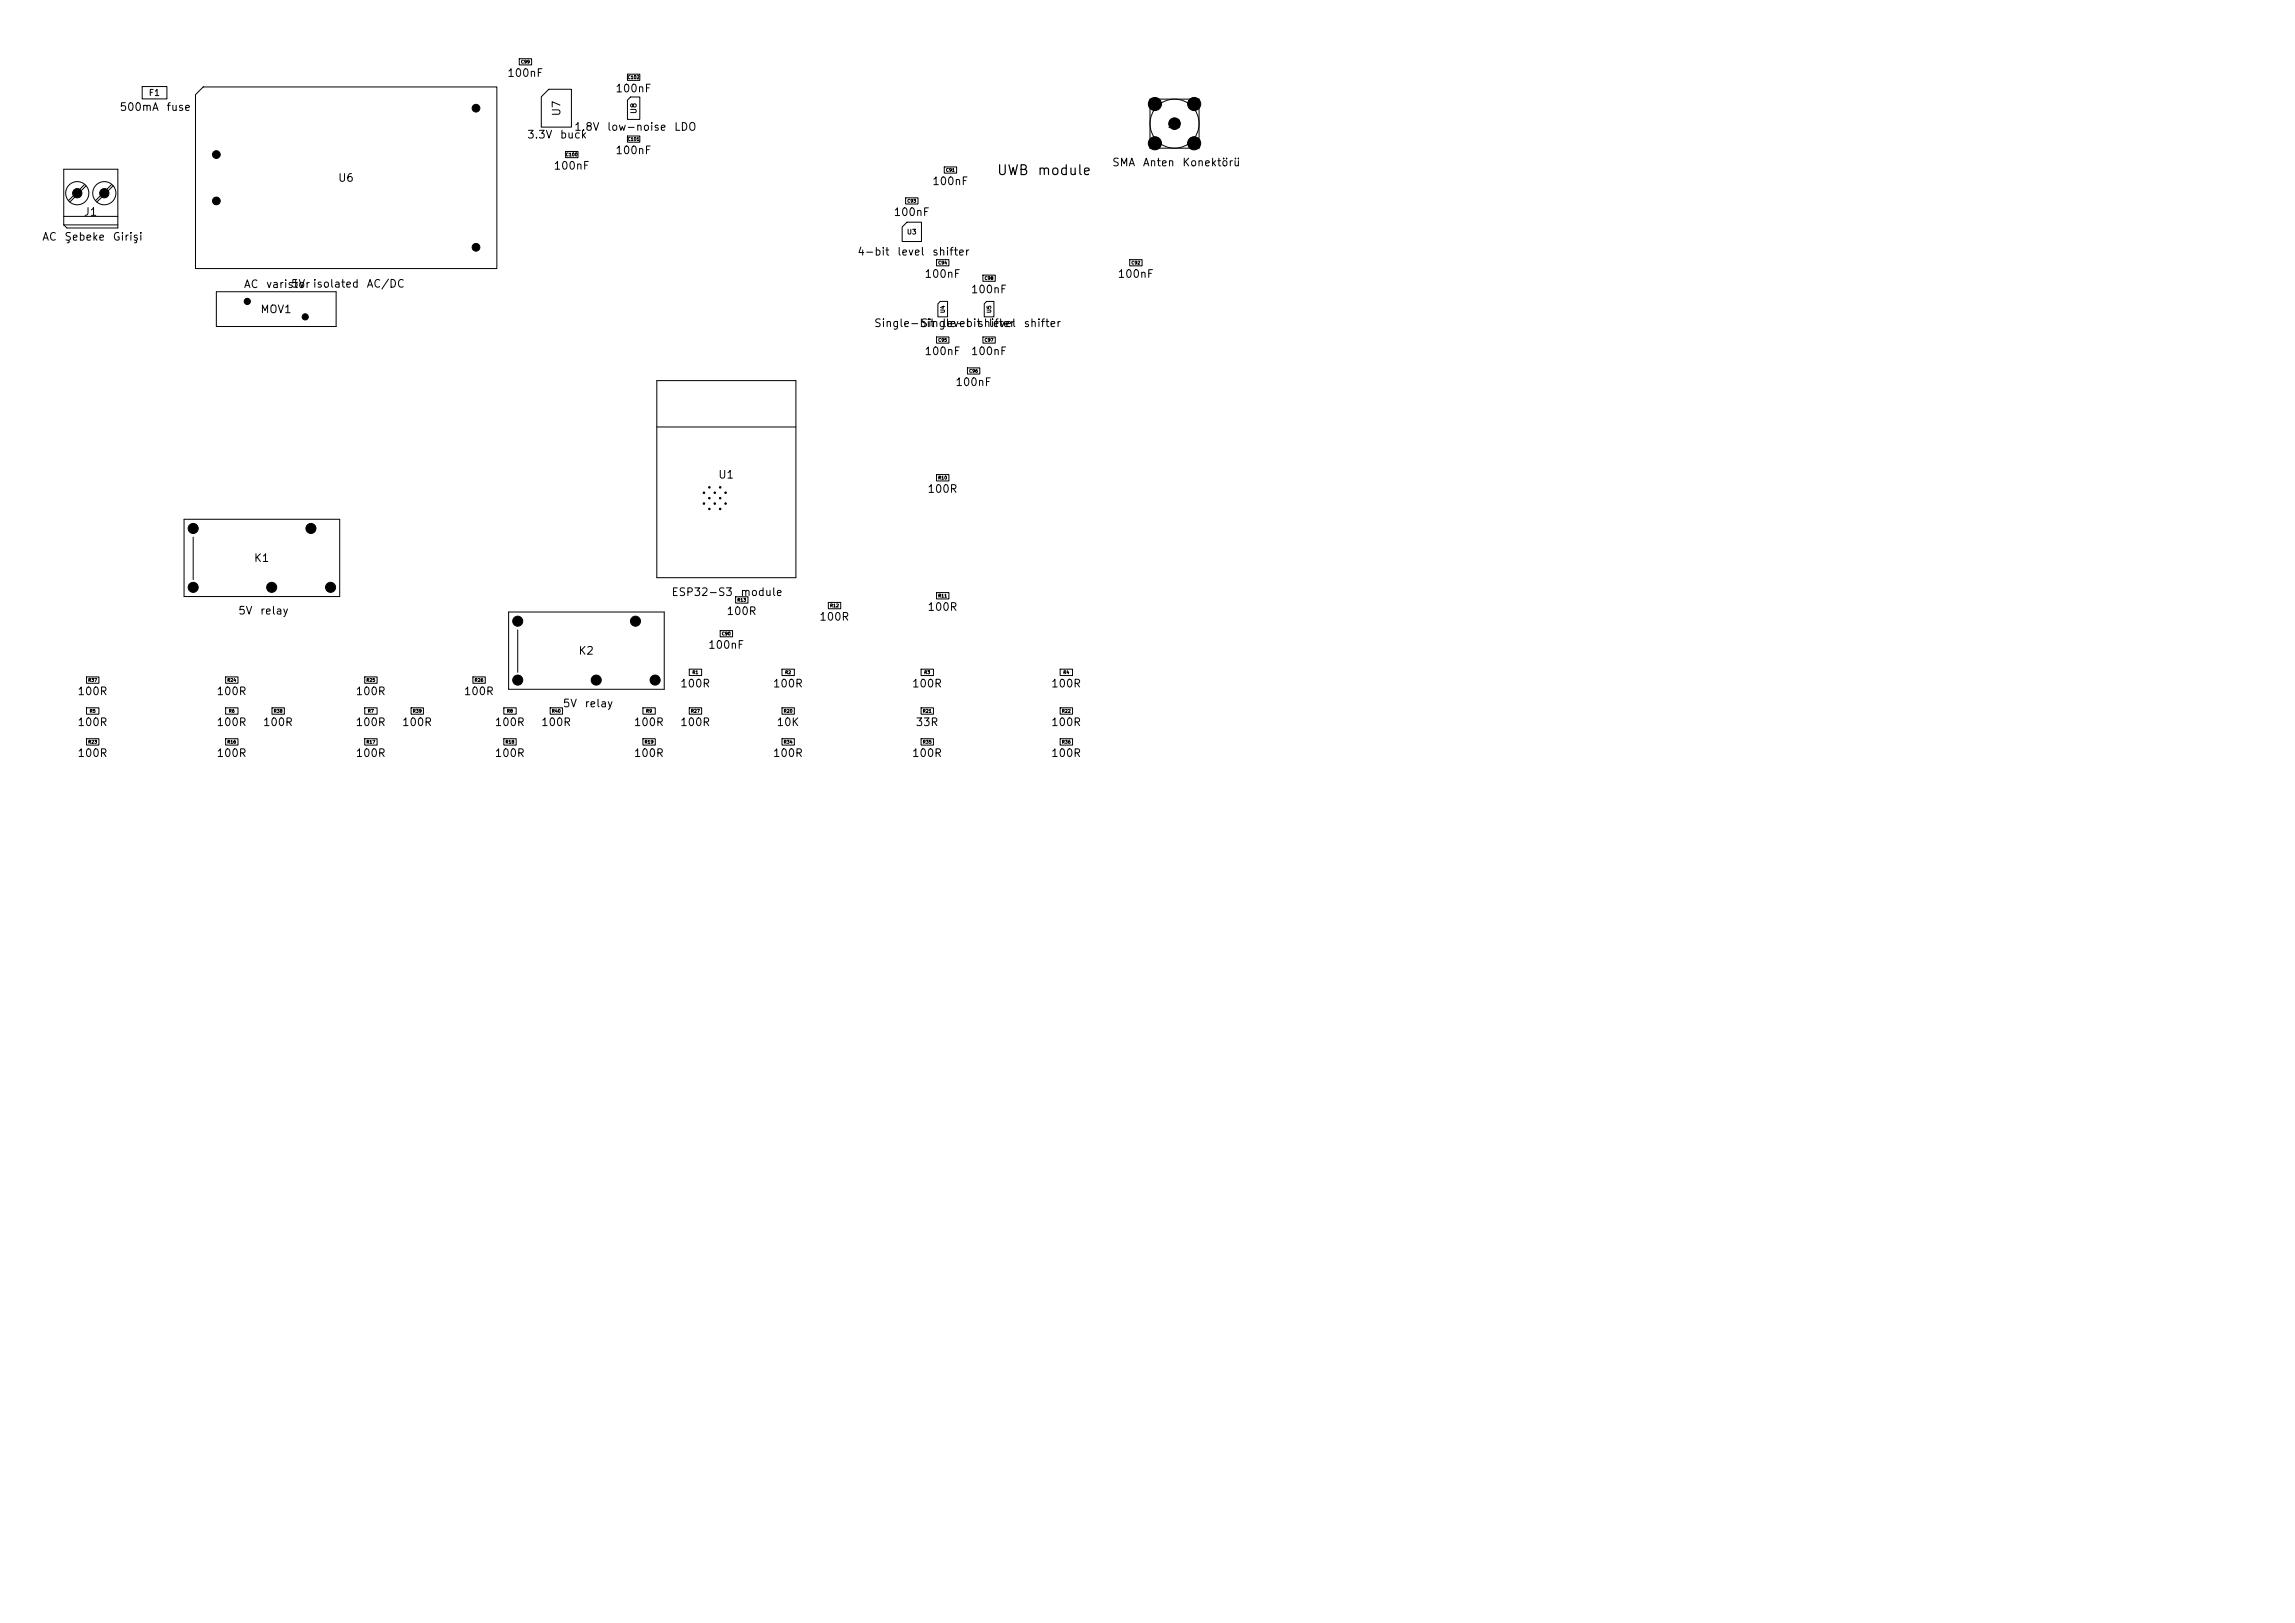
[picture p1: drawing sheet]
<svg xmlns="http://www.w3.org/2000/svg" width="297mm" height="210mm" viewBox="0 0 297 210" stroke-linecap="round" stroke-linejoin="round" font-family="sans-serif">
<defs><g id="words">
<g font-size="1.3">
<text x="128.9" y="23">UWB</text>
<text x="134.2" y="23">module</text>
</g>
<g font-size="1">
<text x="65.6" y="10.2">100nF</text>
<text x="15.4" y="14.6">500mA</text>
<text x="21.5" y="14.6">fuse</text>
<text x="72.8" y="15.1" transform="rotate(-90 72.8 15.1)">U7</text>
<text x="74.2" y="17.2">1.8V</text>
<text x="78.5" y="17.2">low-noise</text>
<text x="79.6" y="12.2">100nF</text>
<text x="87.2" y="17.2">LDO</text>
<text x="151" y="16.8">J2</text>
<text x="43.7" y="23.8">U6</text>
<text x="68.1" y="18.2">3.3V</text>
<text x="71.6" y="22.2">100nF</text>
<text x="72.4" y="18.2">buck</text>
<text x="79.6" y="20.2">100nF</text>
<text x="143.9" y="21.8">SMA</text>
<text x="147.8" y="21.8">Anten</text>
<text x="152.9" y="21.8">Konektörü</text>
<text x="10.8" y="28.2">J1</text>
<text x="115.6" y="28.2">100nF</text>
<text x="120.6" y="24.2">100nF</text>
<text x="5.4" y="31.4">AC</text>
<text x="8.3" y="31.4">Şebeke</text>
<text x="14.5" y="31.4">Girişi</text>
<text x="110.9" y="33.3">4-bit</text>
<text x="116" y="33.3">level</text>
<text x="120.6" y="33.3">shifter</text>
<text x="31.5" y="37.5">AC</text>
<text x="33.6" y="40.8">MOV1</text>
<text x="34.4" y="37.5">varistor isolated</text>
<text x="37.6" y="37.5">5V</text>
<text x="47.4" y="37.5">AC/DC</text>
<text x="119.6" y="36.2">100nF</text>
<text x="125.6" y="38.2">100nF</text>
<text x="144.6" y="36.2">100nF</text>
<text x="113" y="42.6">Single-bit</text>
<text x="119" y="42.6">Single-bit</text>
<text x="119.6" y="46.2">100nF</text>
<text x="121.9" y="42.6">level</text>
<text x="125.6" y="46.2">100nF</text>
<text x="126.4" y="42.6">shifter</text>
<text x="127.9" y="42.6">level</text>
<text x="132.4" y="42.6">shifter</text>
<text x="123.6" y="50.2">100nF</text>
<text x="92.9" y="62.2">U1</text>
<text x="119.9" y="64">100R</text>
<text x="32.8" y="73">K1</text>
<text x="86.8" y="77.4">ESP32-S3</text>
<text x="95.7" y="77.4">module</text>
<text x="30.8" y="79.8">5V</text>
<text x="33.6" y="79.8">relay</text>
<text x="93.9" y="79.8">100R</text>
<text x="105.9" y="80.6">100R</text>
<text x="119.9" y="79.3">100R</text>
<text x="74.8" y="85">K2</text>
<text x="87.9" y="89.2">100R</text>
<text x="91.6" y="84.2">100nF</text>
<text x="99.9" y="89.2">100R</text>
<text x="117.9" y="89.2">100R</text>
<text x="135.9" y="89.2">100R</text>
<text x="9.9" y="90.2">100R</text>
<text x="9.9" y="94.2">100R</text>
<text x="27.9" y="90.2">100R</text>
<text x="27.9" y="94.2">100R</text>
<text x="33.9" y="94.2">100R</text>
<text x="45.9" y="90.2">100R</text>
<text x="45.9" y="94.2">100R</text>
<text x="51.9" y="94.2">100R</text>
<text x="59.9" y="90.2">100R</text>
<text x="63.9" y="94.2">100R</text>
<text x="69.9" y="94.2">100R</text>
<text x="72.8" y="91.8">5V</text>
<text x="75.6" y="91.8">relay</text>
<text x="81.9" y="94.2">100R</text>
<text x="87.9" y="94.2">100R</text>
<text x="100.4" y="94.2">10K</text>
<text x="118.4" y="94.2">33R</text>
<text x="135.9" y="94.2">100R</text>
<text x="9.9" y="98.2">100R</text>
<text x="27.9" y="98.2">100R</text>
<text x="45.9" y="98.2">100R</text>
<text x="63.9" y="98.2">100R</text>
<text x="81.9" y="98.2">100R</text>
<text x="99.9" y="98.2">100R</text>
<text x="117.9" y="98.2">100R</text>
<text x="135.9" y="98.2">100R</text>
</g>
<text font-size=".8" x="19.2" y="12.6">F1</text>
<text font-size=".7" x="82.6" y="14.8" transform="rotate(-90 82.6 14.8)">U8</text>
<text font-size=".6" x="117.3" y="30.5">U3</text>
<g font-size=".5">
<text x="122.4" y="40.6" transform="rotate(-90 122.4 40.6)">U4</text>
<text x="128.4" y="40.6" transform="rotate(-90 128.4 40.6)">U5</text>
</g>
<g font-size=".4">
<text x="67.4" y="8.3">C99</text>
<text x="81.2" y="10.3">C102</text>
<text x="73.2" y="20.3">C100</text>
<text x="81.2" y="18.3">C101</text>
<text x="122.4" y="22.3">C91</text>
<text x="117.4" y="26.3">C93</text>
<text x="121.4" y="34.3">C94</text>
<text x="146.4" y="34.3">C92</text>
<text x="127.4" y="36.3">C98</text>
<text x="121.4" y="44.3">C95</text>
<text x="127.4" y="44.3">C97</text>
<text x="125.4" y="48.3">C96</text>
<text x="121.4" y="62.1">R10</text>
<text x="95.4" y="77.9">R13</text>
<text x="121.4" y="77.4">R11</text>
<text x="93.4" y="82.3">C90</text>
<text x="107.4" y="78.7">R12</text>
<text x="11.4" y="88.3">R37</text>
<text x="29.4" y="88.3">R24</text>
<text x="47.4" y="88.3">R25</text>
<text x="61.4" y="88.3">R26</text>
<text x="89.6" y="87.3">R1</text>
<text x="101.6" y="87.3">R2</text>
<text x="119.6" y="87.3">R3</text>
<text x="137.6" y="87.3">R4</text>
<text x="11.6" y="92.3">R5</text>
<text x="29.6" y="92.3">R6</text>
<text x="35.4" y="92.3">R38</text>
<text x="47.6" y="92.3">R7</text>
<text x="53.4" y="92.3">R39</text>
<text x="65.6" y="92.3">R8</text>
<text x="71.4" y="92.3">R40</text>
<text x="83.6" y="92.3">R9</text>
<text x="89.4" y="92.3">R27</text>
<text x="101.4" y="92.3">R20</text>
<text x="119.4" y="92.3">R21</text>
<text x="137.4" y="92.3">R22</text>
<text x="11.4" y="96.3">R23</text>
<text x="29.4" y="96.3">R16</text>
<text x="47.4" y="96.3">R17</text>
<text x="65.4" y="96.3">R18</text>
<text x="83.4" y="96.3">R19</text>
<text x="101.4" y="96.3">R34</text>
<text x="119.4" y="96.3">R35</text>
<text x="137.4" y="96.3">R36</text>
</g>
</g></defs>
<g fill="none" stroke="#000" stroke-width=".13">
<path d="M18.4 11.2h3.2v1.6h-3.2zM26.3 11.2h38v23.6h-39v-22.6zM67.2 7.6h1.6v.8h-1.6zM70 12.5l1-1h3v5h-4zM73.2 19.6h1.6v.8h-1.6zM81.2 17.6h1.6v.8h-1.6zM81.2 9.6h1.6v.8h-1.6zM81.6 12.5h1.2v3h-1.6v-2.6zM148.8 12.8h6.4v6.4h-6.4zM8.2 21.9h7v7.6h-6.6l-.4-.4zM8.2 28h7M8.2 29.1h7"/>
<path d="M11 23.9l-2.1 2.1M11.1 24l-2.1 2.1M14.5 23.9l-2.1 2.1M14.6 24l-2.1 2.1M28 37.8h15.5v4.5h-15.5zM117.2 25.6h1.6v.8h-1.6zM117.4 28.8h1.8v2.4h-2.4v-1.8zM121.2 33.6h1.6v.8h-1.6zM121.7 39h.9v2h-1.2v-1.7zM122.2 21.6h1.6v.8h-1.6zM127.2 35.6h1.6v.8h-1.6zM127.7 39h.9v2h-1.2v-1.7z"/>
<path d="M146.2 33.6h1.6v.8h-1.6zM85 49.3h18v25.5h-18zM85 55.3h18M121.2 43.6h1.6v.8h-1.6zM125.2 47.6h1.6v.8h-1.6zM127.2 43.6h1.6v.8h-1.6zM23.8 67.2h20.2v10h-20.2zM25 69.5v5.5M65.8 79.2h20.2v10h-20.2zM95.2 77.2h1.6v.8h-1.6zM107.2 77.9h1.6v.9h-1.6zM121.2 76.7h1.6v.8h-1.6z"/>
<path d="M121.2 61.4h1.6v.8h-1.6zM11.2 87.6h1.6v.8h-1.6zM11.2 91.6h1.6v.8h-1.6zM11.2 95.6h1.6v.8h-1.6zM29.2 87.6h1.6v.8h-1.6zM29.2 95.6h1.6v.8h-1.6zM29.2 91.6h1.6v.8h-1.6zM35.2 91.6h1.6v.8h-1.6zM47.2 87.6h1.6v.8h-1.6zM47.2 95.6h1.6v.8h-1.6zM47.2 91.6h1.6v.8h-1.6zM53.2 91.6h1.6v.8h-1.6z"/>
<path d="M61.2 87.6h1.6v.8h-1.6zM65.2 95.6h1.6v.8h-1.6zM65.2 91.6h1.6v.8h-1.6zM67 81.5v5.5M71.2 91.6h1.6v.8h-1.6zM83.2 91.6h1.6v.8h-1.6zM83.2 95.6h1.6v.8h-1.6zM89.2 91.6h1.6v.8h-1.6zM89.2 86.6h1.6v.8h-1.6zM93.2 81.6h1.6v.8h-1.6zM101.2 95.6h1.6v.8h-1.6zM101.2 91.6h1.6v.8h-1.6z"/>
<path d="M101.2 86.6h1.6v.8h-1.6zM119.2 95.6h1.6v.8h-1.6zM119.2 86.6h1.6v.8h-1.6zM119.2 91.6h1.6v.8h-1.6zM137.2 91.6h1.6v.8h-1.6zM137.2 95.6h1.6v.8h-1.6zM137.2 86.6h1.6v.8h-1.6z"/>
<circle cx="152" cy="16" r="3.2"/>
<circle cx="10" cy="25" r="1.5"/>
<circle cx="13.5" cy="25" r="1.5"/>
</g>
<g fill="#000" stroke="#000" stroke-width=".13">
<circle cx="61.6" cy="14" r=".5"/>
<circle cx="149.5" cy="18.5" r=".85"/>
<circle cx="149.5" cy="13.5" r=".85"/>
<circle cx="152" cy="16" r=".75"/>
<circle cx="154.5" cy="18.5" r=".85"/>
<circle cx="154.5" cy="13.5" r=".85"/>
<circle cx="10" cy="25" r=".6"/>
<circle cx="13.5" cy="25" r=".6"/>
<circle cx="28" cy="20" r=".5"/>
<circle cx="28" cy="26" r=".5"/>
<circle cx="32" cy="39" r=".4"/>
<circle cx="61.6" cy="32" r=".5"/>
<circle cx="39.5" cy="41" r=".4"/>
<circle cx="25" cy="76" r=".65"/>
<circle cx="25" cy="68.4" r=".65"/>
<circle cx="35.2" cy="76" r=".65"/>
<circle cx="40.2" cy="68.4" r=".65"/>
<circle cx="42.8" cy="76" r=".65"/>
<circle cx="91.1" cy="65.2" r=".1"/>
<circle cx="91.1" cy="63.8" r=".1"/>
<circle cx="91.8" cy="65.9" r=".1"/>
<circle cx="91.8" cy="64.5" r=".1"/>
<circle cx="91.8" cy="63.1" r=".1"/>
<circle cx="92.5" cy="65.2" r=".1"/>
<circle cx="92.5" cy="63.8" r=".1"/>
<circle cx="93.2" cy="65.9" r=".1"/>
<circle cx="93.2" cy="64.5" r=".1"/>
<circle cx="93.2" cy="63.1" r=".1"/>
<circle cx="93.9" cy="65.2" r=".1"/>
<circle cx="93.9" cy="63.8" r=".1"/>
<circle cx="67" cy="80.4" r=".65"/>
<circle cx="67" cy="88" r=".65"/>
<circle cx="77.2" cy="88" r=".65"/>
<circle cx="82.2" cy="80.4" r=".65"/>
<circle cx="84.8" cy="88" r=".65"/>
</g>
<use href="#words"/>
</svg>
